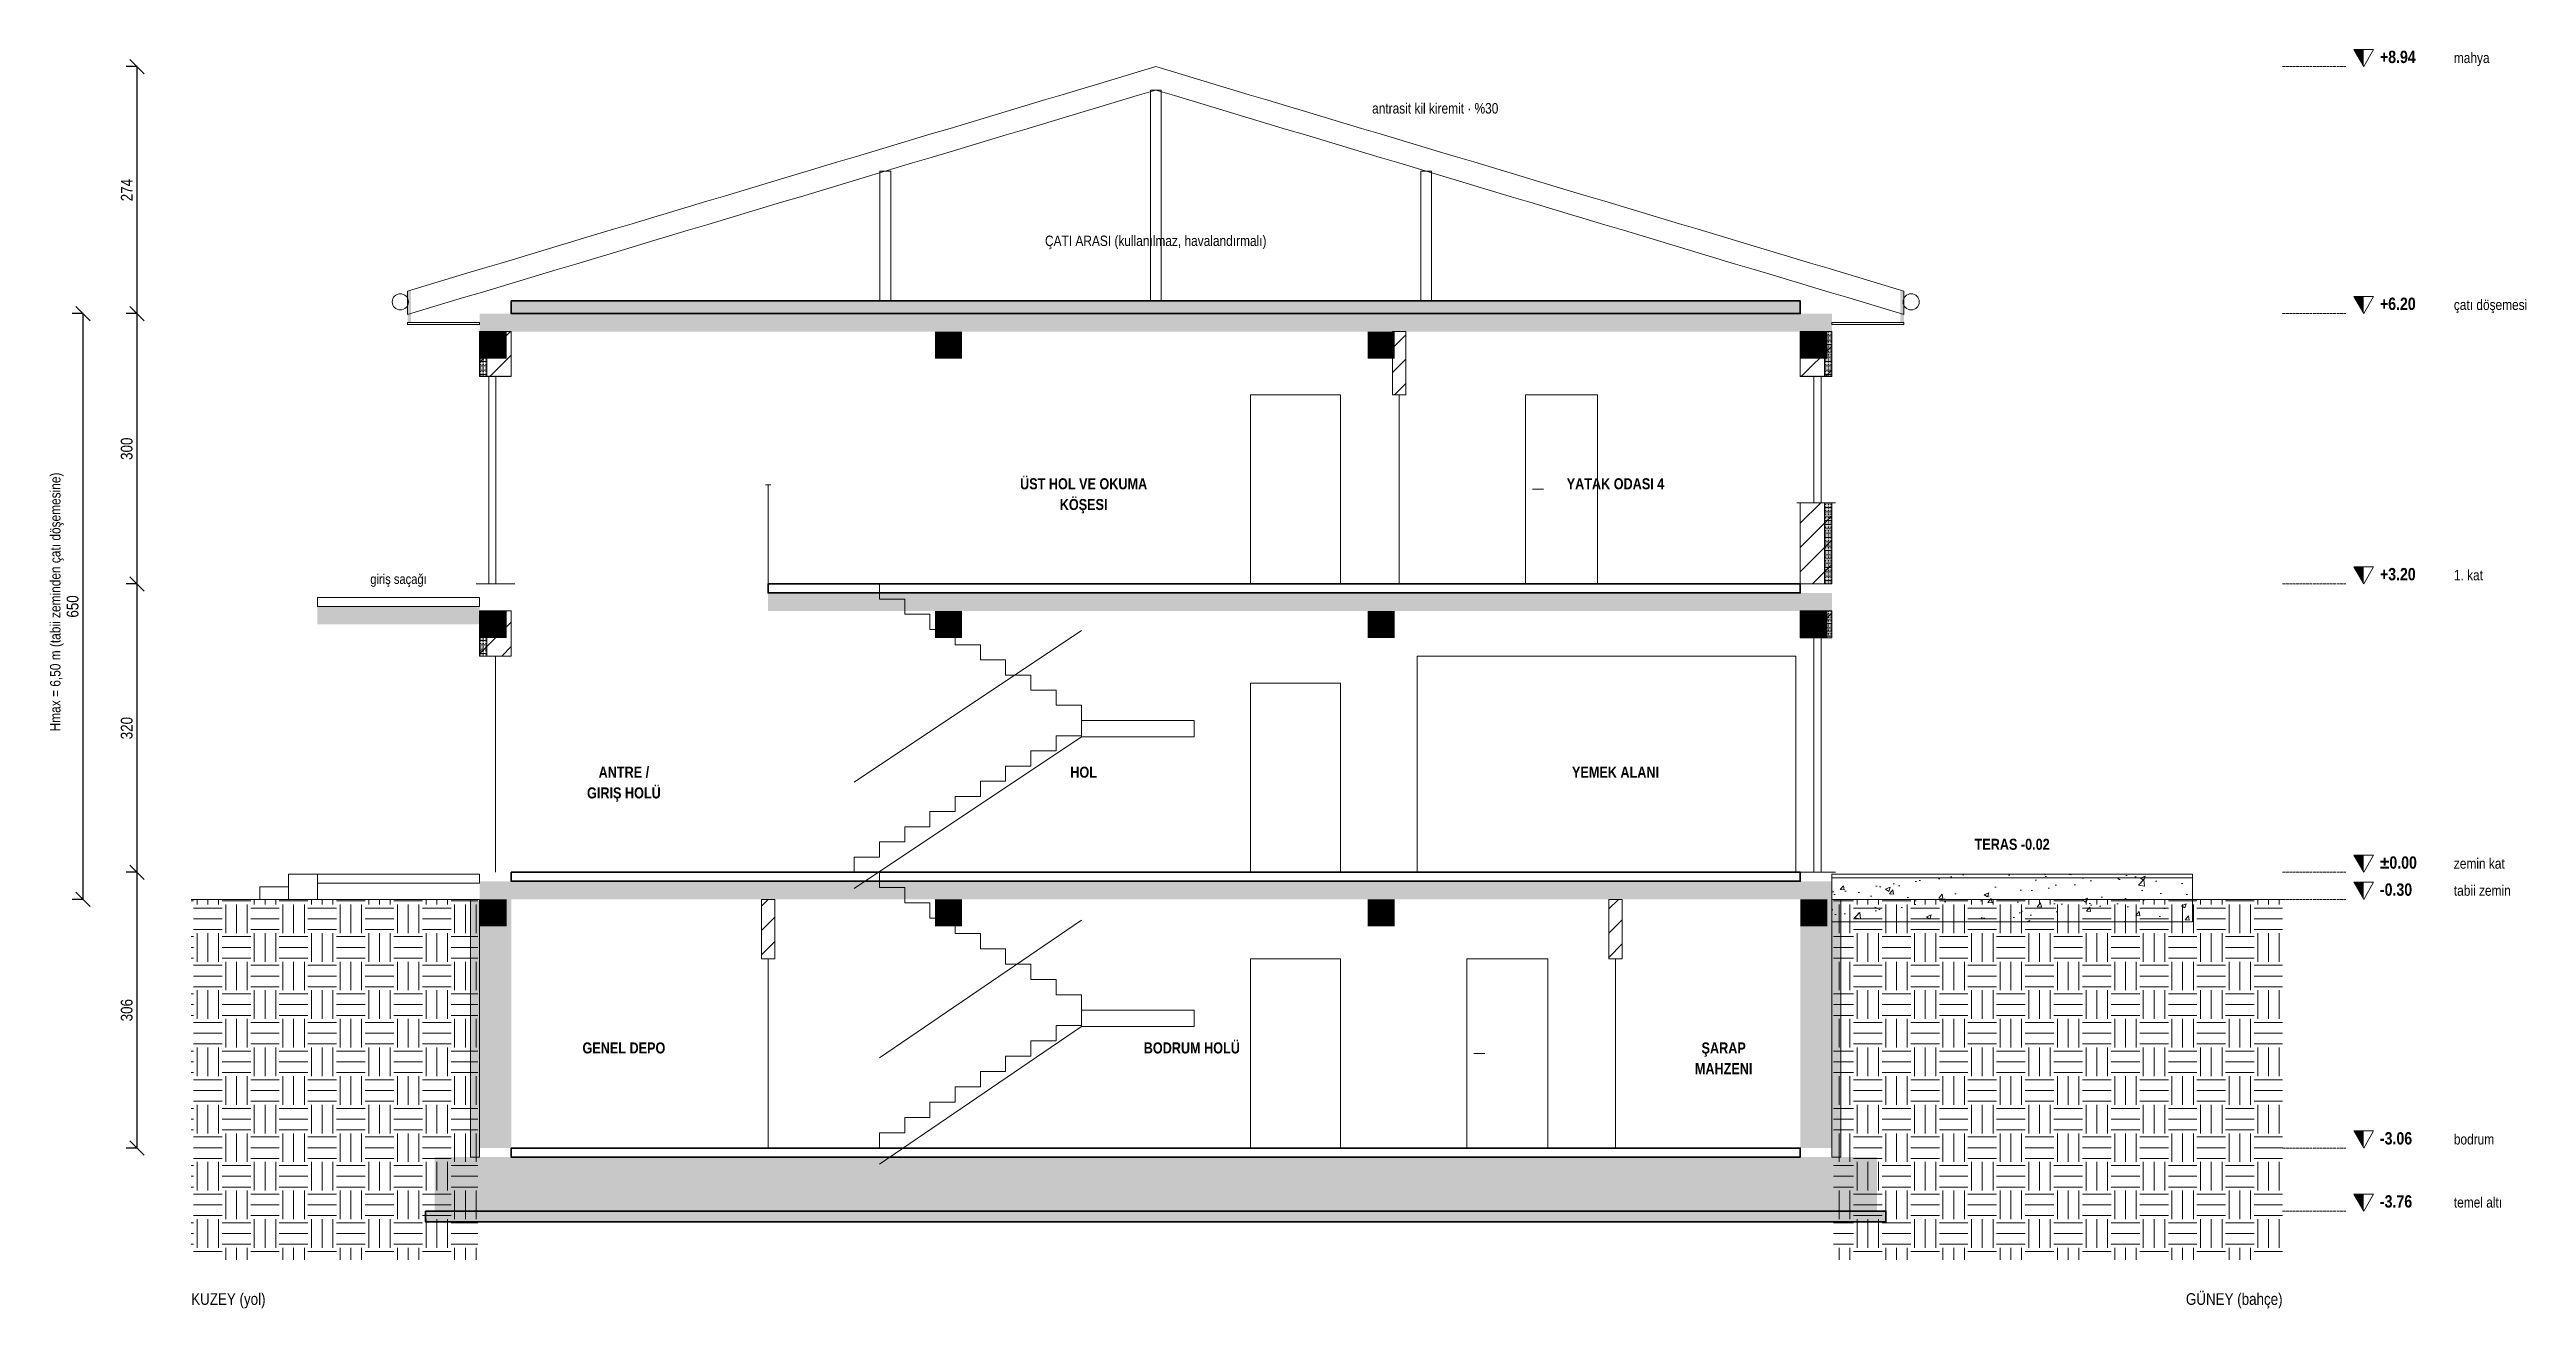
# Model space of a CAD drawing. Header units: centimetres. Extents: x -477 to 2271, y -484 to 913.
import ezdxf
from ezdxf.enums import TextEntityAlignment as Align

# ---------------------------------------------------------------- set-up
doc = ezdxf.new("R2010")
doc.units = ezdxf.units.CM
doc.header["$LTSCALE"] = 0.25
doc.linetypes.add('ACAD_ISO02W100', pattern=[15, 12, -3])
for name, color, linetype, lineweight in [('M-CKAP-KIREMIT', 66, 'Continuous', 9), ('M-CKAP-KIREMIT-2', 66, 'Continuous', 9), ('M-CKAP-KIREMIT-T', 8, 'Continuous', 5), ('M-CTAS-AHSAP', 234, 'Continuous', 20), ('M-CVRE-ZEMIN', 45, 'Continuous', 18), ('M-CVRE-ZEMIN-T', 8, 'Continuous', 5), ('M-DUVA-GAZBETON', 64, 'Continuous', 20), ('M-DUVA-GAZBETON-T', 8, 'Continuous', 5), ('M-GOST-DISOLCU', 40, 'Continuous', 9), ('M-GOST-KESITKOT', 46, 'Continuous', 9), ('M-GOST-MAHALPOZ', 7, 'Continuous', 9), ('M-GOST-YAZI', 2, 'Continuous', 9), ('M-ISYA-TASYUNU-T', 8, 'Continuous', 5), ('M-KALD-TAS', 45, 'Continuous', 9), ('M-KALD-TAS-T', 8, 'Continuous', 5), ('M-KORK-CAM', 100, 'Continuous', 9), ('M-MERD-BETONARME-2', 6, 'Continuous', 9), ('M-PNKS-ALUMINYUM', 171, 'Continuous', 9), ('M-PNKS-ALUMINYUM-2', 171, 'Continuous', 9), ('M-TASI-BETONARME', 5, 'Continuous', 35), ('M-TASI-BETONARME-T', 250, 'Continuous', 5)]:
    doc.layers.add(name, color=color, linetype=linetype, lineweight=lineweight)
doc.styles.add('YAZI', font='arialn.ttf')
doc.styles.add('YAZI-KALIN', font='arialnb.ttf')
doc.dimstyles.new('MIMARI-1-100', dxfattribs={"dimscale": 10, "dimtxt": 1.296, "dimasz": 2.5, "dimexe": 1.2, "dimexo": 0, "dimgap": 0.5, "dimtad": 1, "dimdec": 0, "dimtxsty": 'YAZI', "dimtsz": 0.8, "dimcen": 2.5, "dimclrd": 256, "dimclre": 256, "dimclrt": 256, "dimazin": 3, "dimtfac": 1, "dimtmove": 0, "dimatfit": 3})

msp = doc.modelspace()

# ---------------------------------------------------------------- texts
at = {"layer": 'M-GOST-KESITKOT'}
for s, height, style, p in [('+8.94', 13.68, 'YAZI-KALIN', (2108, 898)), ('mahya', 11.52, 'YAZI', (2190, 898)), ('+6.20', 13.68, 'YAZI-KALIN', (2108, 624)), ('çatı döşemesi', 11.52, 'YAZI', (2190, 624)), ('+3.20', 13.68, 'YAZI-KALIN', (2108, 324)), ('1. kat', 11.52, 'YAZI', (2190, 324)), ('%%p0.00', 13.68, 'YAZI-KALIN', (2108, 4)), ('zemin kat', 11.52, 'YAZI', (2190, 4)), ('-0.30', 13.68, 'YAZI-KALIN', (2108, -26)), ('tabii zemin', 11.52, 'YAZI', (2190, -26)), ('-3.06', 13.68, 'YAZI-KALIN', (2108, -302)), ('bodrum', 11.52, 'YAZI', (2190, -302)), ('-3.76', 13.68, 'YAZI-KALIN', (2108, -372)), ('temel altı', 11.52, 'YAZI', (2190, -372))]:
    msp.add_text(s, height=height, dxfattribs=dict(at, style=style)).set_placement(p)
at = {"layer": 'M-GOST-KESITKOT', "style": 'YAZI'}
msp.add_text('Hmax = 6,50 m (tabii zeminden çatı döşemesine)', height=11.52, rotation=90, dxfattribs=at).set_placement((-465, 300), align=Align.CENTER)
at = {"layer": 'M-GOST-MAHALPOZ', "style": 'YAZI-KALIN'}
for s, p in [('ÜST HOL VE OKUMA', (670, 425)), ('KÖŞESI', (670, 402)), ('YATAK ODASI 4', (1260, 425)), ('ANTRE /', (160, 105)), ('HOL', (670, 105)), ('YEMEK ALANI', (1260, 105)), ('GIRIŞ HOLÜ', (160, 82)), ('GENEL DEPO', (160, -201)), ('BODRUM HOLÜ', (790, -201)), ('ŞARAP', (1380, -201)), ('MAHZENI', (1380, -224))]:
    msp.add_text(s, height=12.24, dxfattribs=at).set_placement(p, align=Align.CENTER)
at = {"layer": 'M-GOST-YAZI', "style": 'YAZI'}
for s, height, p in [('antrasit kil kiremit · %30', 11.52, (990, 842)), ('KUZEY (yol)', 12.96, (-320, -480))]:
    msp.add_text(s, height=height, dxfattribs=at).set_placement(p)
at = {"layer": 'M-GOST-YAZI'}
for s, height, style, p in [('ÇATI ARASI (kullanılmaz, havalandırmalı)', 11.52, 'YAZI', (750, 695)), ('giriş saçağı', 10.8, 'YAZI', (-90, 320)), ('TERAS -0.02', 12.24, 'YAZI-KALIN', (1700, 25))]:
    msp.add_text(s, height=height, dxfattribs=dict(at, style=style)).set_placement(p, align=Align.CENTER)
at = {"layer": 'M-GOST-YAZI', "style": 'YAZI'}
msp.add_text('GÜNEY (bahçe)', height=12.96, dxfattribs=at).set_placement((2000, -480), align=Align.RIGHT)

# ---------------------------------------------------------------- dimensions: what is measured, and where the dimension line sits
at = {"layer": 'M-GOST-DISOLCU'}
for base, p1, p2 in [((-380, 620), (-380, 620), (-380, 894)), ((-440, -30), (-440, -30), (-440, 620)), ((-380, 320), (-380, 320), (-380, 620)), ((-380, 0), (-380, 0), (-380, 320)), ((-380, -306), (-380, -306), (-380, 0))]:
    msp.add_linear_dim(base=base, p1=p1, p2=p2, angle=90, dimstyle='MIMARI-1-100', dxfattribs=at).render()

# ---------------------------------------------------------------- hatches: boundary and pattern name
at = {"layer": 'M-CKAP-KIREMIT-T'}
h = msp.add_hatch(color=256, dxfattribs=at)
h.dxf.hatch_style = 1
h.paths.add_polyline_path([(-80, 645), (-76, 645), (-76, 610), (-80, 610)])
h = msp.add_hatch(color=256, dxfattribs=at)
h.dxf.hatch_style = 1
h.paths.add_polyline_path([(1576, 645), (1580, 645), (1580, 610), (1576, 610)])
at = {"layer": 'M-CVRE-ZEMIN-T'}
h = msp.add_hatch(dxfattribs=at)
h.set_pattern_fill('EARTH', scale=5)
h.paths.add_polyline_path([(-320, -30), (-2, -30), (-2, -430), (-320, -430)])
h = msp.add_hatch(dxfattribs=at)
h.set_pattern_fill('EARTH', scale=5)
h.paths.add_polyline_path([(1502, -30), (2000, -30), (2000, -430), (1502, -430)])
at = {"layer": 'M-DUVA-GAZBETON-T'}
h = msp.add_hatch(dxfattribs=at)
h.set_pattern_fill('ANSI31', scale=6)
h.paths.add_polyline_path([(0, 600), (35, 600), (35, 550), (0, 550)])
h = msp.add_hatch(dxfattribs=at)
h.set_pattern_fill('ANSI31', scale=6)
h.paths.add_polyline_path([(1012.5, 600), (1027.5, 600), (1027.5, 530), (1012.5, 530)])
h = msp.add_hatch(dxfattribs=at)
h.set_pattern_fill('ANSI31', scale=6)
h.paths.add_polyline_path([(1465, 600), (1500, 600), (1500, 550), (1465, 550)])
h = msp.add_hatch(dxfattribs=at)
h.set_pattern_fill('ANSI31', scale=6)
h.paths.add_polyline_path([(1465, 410), (1500, 410), (1500, 320), (1465, 320)])
h = msp.add_hatch(dxfattribs=at)
h.set_pattern_fill('ANSI31', scale=6)
h.paths.add_polyline_path([(0, 290), (35, 290), (35, 240), (0, 240)])
h = msp.add_hatch(dxfattribs=at)
h.set_pattern_fill('ANSI31', scale=6)
h.paths.add_polyline_path([(1465, 290), (1500, 290), (1500, 260), (1465, 260)])
h = msp.add_hatch(color=256, dxfattribs=at)
h.dxf.hatch_style = 1
h.paths.add_polyline_path([(0, -30), (35, -30), (35, -306), (0, -306)])
h = msp.add_hatch(dxfattribs=at)
h.set_pattern_fill('ANSI31', scale=6)
h.paths.add_polyline_path([(312.5, -30), (327.5, -30), (327.5, -96), (312.5, -96)])
h = msp.add_hatch(dxfattribs=at)
h.set_pattern_fill('ANSI31', scale=6)
h.paths.add_polyline_path([(1252.5, -30), (1267.5, -30), (1267.5, -96), (1252.5, -96)])
h = msp.add_hatch(color=256, dxfattribs=at)
h.dxf.hatch_style = 1
h.paths.add_polyline_path([(1465, -30), (1500, -30), (1500, -306), (1465, -306)])
at = {"layer": 'M-GOST-KESITKOT'}
h = msp.add_hatch(color=256, dxfattribs=at)
h.dxf.hatch_style = 1
h.paths.add_polyline_path([(2079, 913), (2090, 913), (2090, 894)])
h = msp.add_hatch(color=256, dxfattribs=at)
h.dxf.hatch_style = 1
h.paths.add_polyline_path([(2079, 639), (2090, 639), (2090, 620)])
h = msp.add_hatch(color=256, dxfattribs=at)
h.dxf.hatch_style = 1
h.paths.add_polyline_path([(2079, 339), (2090, 339), (2090, 320)])
h = msp.add_hatch(color=256, dxfattribs=at)
h.dxf.hatch_style = 1
h.paths.add_polyline_path([(2079, 19), (2090, 19), (2090, 0)])
h = msp.add_hatch(color=256, dxfattribs=at)
h.dxf.hatch_style = 1
h.paths.add_polyline_path([(2079, -11), (2090, -11), (2090, -30)])
h = msp.add_hatch(color=256, dxfattribs=at)
h.dxf.hatch_style = 1
h.paths.add_polyline_path([(2079, -287), (2090, -287), (2090, -306)])
h = msp.add_hatch(color=256, dxfattribs=at)
h.dxf.hatch_style = 1
h.paths.add_polyline_path([(2079, -357), (2090, -357), (2090, -376)])
at = {"layer": 'M-ISYA-TASYUNU-T'}
h = msp.add_hatch(dxfattribs=at)
h.set_pattern_fill('INSUL', scale=0.5)
h.paths.add_polyline_path([(35, 634), (1465, 634), (1465, 620), (35, 620)])
h = msp.add_hatch(dxfattribs=at)
h.set_pattern_fill('INSUL', scale=0.5)
h.paths.add_polyline_path([(0, 600), (8, 600), (8, 550), (0, 550)])
h = msp.add_hatch(dxfattribs=at)
h.set_pattern_fill('INSUL', scale=0.5)
h.paths.add_polyline_path([(1492, 600), (1500, 600), (1500, 550), (1492, 550)])
h = msp.add_hatch(dxfattribs=at)
h.set_pattern_fill('INSUL', scale=0.5)
h.paths.add_polyline_path([(1492, 410), (1500, 410), (1500, 320), (1492, 320)])
h = msp.add_hatch(dxfattribs=at)
h.set_pattern_fill('INSUL', scale=0.5)
h.paths.add_polyline_path([(0, 290), (8, 290), (8, 240), (0, 240)])
h = msp.add_hatch(dxfattribs=at)
h.set_pattern_fill('INSUL', scale=0.5)
h.paths.add_polyline_path([(1492, 290), (1500, 290), (1500, 260), (1492, 260)])
h = msp.add_hatch(dxfattribs=at)
h.set_pattern_fill('INSUL', scale=0.5)
h.paths.add_polyline_path([(-10, -30), (0, -30), (0, -316), (-10, -316)])
h = msp.add_hatch(dxfattribs=at)
h.set_pattern_fill('INSUL', scale=0.5)
h.paths.add_polyline_path([(1500, -30), (1510, -30), (1510, -316), (1500, -316)])
at = {"layer": 'M-KALD-TAS-T'}
h = msp.add_hatch(color=256, dxfattribs=at)
h.dxf.hatch_style = 1
h.paths.add_polyline_path([(-180, 295), (0, 295), (0, 275), (-180, 275)])
at = {"layer": 'M-PNKS-ALUMINYUM'}
h = msp.add_hatch(color=256, dxfattribs=at)
h.dxf.hatch_style = 1
h.paths.add_polyline_path([(0, 552), (35, 552), (35, 550), (0, 550)])
h = msp.add_hatch(color=256, dxfattribs=at)
h.dxf.hatch_style = 1
h.paths.add_polyline_path([(1465, 552), (1500, 552), (1500, 550), (1465, 550)])
h = msp.add_hatch(color=256, dxfattribs=at)
h.dxf.hatch_style = 1
h.paths.add_polyline_path([(1465, 262), (1500, 262), (1500, 260), (1465, 260)])
at = {"layer": 'M-TASI-BETONARME-T'}
h = msp.add_hatch(color=256, dxfattribs=at)
h.dxf.hatch_style = 1
h.paths.add_polyline_path([(0, 620), (1500, 620), (1500, 600), (0, 600)])
h = msp.add_hatch(color=256, dxfattribs=at)
h.dxf.hatch_style = 1
h.paths.add_polyline_path([(0, 600), (30, 600), (30, 570), (0, 570)])
h = msp.add_hatch(color=256, dxfattribs=at)
h.dxf.hatch_style = 1
h.paths.add_polyline_path([(505, 600), (535, 600), (535, 570), (505, 570)])
h = msp.add_hatch(color=256, dxfattribs=at)
h.dxf.hatch_style = 1
h.paths.add_polyline_path([(985, 600), (1015, 600), (1015, 570), (985, 570)])
h = msp.add_hatch(color=256, dxfattribs=at)
h.dxf.hatch_style = 1
h.paths.add_polyline_path([(1465, 600), (1495, 600), (1495, 570), (1465, 570)])
h = msp.add_hatch(color=256, dxfattribs=at)
h.dxf.hatch_style = 1
h.paths.add_polyline_path([(320, 310), (1500, 310), (1500, 290), (320, 290)])
h = msp.add_hatch(color=256, dxfattribs=at)
h.dxf.hatch_style = 1
h.paths.add_polyline_path([(0, 290), (30, 290), (30, 260), (0, 260)])
h = msp.add_hatch(color=256, dxfattribs=at)
h.dxf.hatch_style = 1
h.paths.add_polyline_path([(505, 290), (535, 290), (535, 260), (505, 260)])
h = msp.add_hatch(color=256, dxfattribs=at)
h.dxf.hatch_style = 1
h.paths.add_polyline_path([(985, 290), (1015, 290), (1015, 260), (985, 260)])
h = msp.add_hatch(color=256, dxfattribs=at)
h.dxf.hatch_style = 1
h.paths.add_polyline_path([(1465, 290), (1495, 290), (1495, 260), (1465, 260)])
h = msp.add_hatch(color=256, dxfattribs=at)
h.dxf.hatch_style = 1
h.paths.add_polyline_path([(0, -10), (1500, -10), (1500, -30), (0, -30)])
h = msp.add_hatch(dxfattribs=at)
h.set_pattern_fill('AR-CONC', scale=0.3)
h.paths.add_polyline_path([(1500, -2), (1900, -2), (1900, -55), (1500, -55)])
h = msp.add_hatch(color=256, dxfattribs=at)
h.dxf.hatch_style = 1
h.paths.add_polyline_path([(0, -30), (30, -30), (30, -60), (0, -60)])
h = msp.add_hatch(color=256, dxfattribs=at)
h.dxf.hatch_style = 1
h.paths.add_polyline_path([(505, -30), (535, -30), (535, -60), (505, -60)])
h = msp.add_hatch(color=256, dxfattribs=at)
h.dxf.hatch_style = 1
h.paths.add_polyline_path([(985, -30), (1015, -30), (1015, -60), (985, -60)])
h = msp.add_hatch(color=256, dxfattribs=at)
h.dxf.hatch_style = 1
h.paths.add_polyline_path([(1465, -30), (1495, -30), (1495, -60), (1465, -60)])
h = msp.add_hatch(color=256, dxfattribs=at)
h.dxf.hatch_style = 1
h.paths.add_polyline_path([(-50, -316), (1550, -316), (1550, -376), (-50, -376)])
h = msp.add_hatch(dxfattribs=at)
h.set_pattern_fill('AR-CONC', scale=0.3)
h.paths.add_polyline_path([(-60, -376), (1560, -376), (1560, -388), (-60, -388)])

# ---------------------------------------------------------------- linework, layer by layer
at = {"layer": 'M-CKAP-KIREMIT'}
for points in [[(-80, 610), (0, 610), (0, 608), (-80, 608)], [(1500, 610), (1580, 610), (1580, 608), (1500, 608)]]:
    msp.add_lwpolyline(points, close=True, dxfattribs=at)
for centre in [(-88, 633), (1588, 633)]:
    msp.add_circle(centre, 9, dxfattribs=at)
at = {"layer": 'M-CKAP-KIREMIT-2'}
msp.add_lwpolyline([(-80, 645), (-59.2, 651.2), (-38.5, 657.4), (-17.8, 663.7), (3, 669.9), (23.8, 676.1), (44.5, 682.4), (65.3, 688.6), (86, 694.8), (106.7, 701), (127.5, 707.2), (148.3, 713.5), (169, 719.7), (189.7, 725.9), (210.5, 732.2), (231.2, 738.4), (252, 744.6), (272.8, 750.8), (293.5, 757), (314.2, 763.3), (335, 769.5), (355.8, 775.7), (376.5, 782), (397.2, 788.2), (418, 794.4), (438.8, 800.6), (459.5, 806.9), (480.3, 813.1), (501, 819.3), (521.8, 825.5), (542.5, 831.7), (563.2, 838), (584, 844.2), (604.8, 850.4), (625.5, 856.7), (646.2, 862.9), (667, 869.1), (687.8, 875.3), (708.5, 881.5), (729.3, 887.8), (750, 894), (770.7, 887.8), (791.5, 881.5), (812.3, 875.3), (833, 869.1), (853.8, 862.9), (874.5, 856.7), (895.2, 850.4), (916, 844.2), (936.8, 838), (957.5, 831.7), (978.2, 825.5), (999, 819.3), (1019.8, 813.1), (1040.5, 806.9), (1061.2, 800.6), (1082, 794.4), (1102.8, 788.2), (1123.5, 782), (1144.2, 775.7), (1165, 769.5), (1185.8, 763.3), (1206.5, 757), (1227.3, 750.8), (1248, 744.6), (1268.8, 738.4), (1289.5, 732.2), (1310.2, 725.9), (1331, 719.7), (1351.8, 713.5), (1372.5, 707.2), (1393.3, 701), (1414, 694.8), (1434.8, 688.6), (1455.5, 682.4), (1476.2, 676.1), (1497, 669.9), (1517.8, 663.7), (1538.5, 657.4), (1559.2, 651.2), (1580, 645), (1580, 619), (1559.2, 625.2), (1538.5, 631.4), (1517.8, 637.7), (1497, 643.9), (1476.2, 650.1), (1455.5, 656.4), (1434.8, 662.6), (1414, 668.8), (1393.3, 675), (1372.5, 681.2), (1351.8, 687.5), (1331, 693.7), (1310.2, 699.9), (1289.5, 706.2), (1268.8, 712.4), (1248, 718.6), (1227.3, 724.8), (1206.5, 731.1), (1185.8, 737.3), (1165, 743.5), (1144.2, 749.7), (1123.5, 756), (1102.8, 762.2), (1082, 768.4), (1061.2, 774.6), (1040.5, 780.9), (1019.8, 787.1), (999, 793.3), (978.2, 799.5), (957.5, 805.7), (936.8, 812), (916, 818.2), (895.2, 824.4), (874.5, 830.7), (853.8, 836.9), (833, 843.1), (812.3, 849.3), (791.5, 855.6), (770.7, 861.8), (750, 868), (729.3, 861.8), (708.5, 855.6), (687.8, 849.3), (667, 843.1), (646.2, 836.9), (625.5, 830.7), (604.8, 824.4), (584, 818.2), (563.2, 812), (542.5, 805.7), (521.8, 799.5), (501, 793.3), (480.3, 787.1), (459.5, 780.9), (438.8, 774.6), (418, 768.4), (397.2, 762.2), (376.5, 756), (355.8, 749.7), (335, 743.5), (314.2, 737.3), (293.5, 731.1), (272.8, 724.8), (252, 718.6), (231.2, 712.4), (210.5, 706.2), (189.7, 699.9), (169, 693.7), (148.3, 687.5), (127.5, 681.2), (106.7, 675), (86, 668.8), (65.3, 662.6), (44.5, 656.4), (23.8, 650.1), (3, 643.9), (-17.8, 637.7), (-38.5, 631.4), (-59.2, 625.2), (-80, 619)], close=True, dxfattribs=at)
msp.add_lwpolyline([(-80, 645), (-59.2, 651.2), (-38.5, 657.4), (-17.8, 663.7), (3, 669.9), (23.8, 676.1), (44.5, 682.4), (65.3, 688.6), (86, 694.8), (106.7, 701), (127.5, 707.2), (148.3, 713.5), (169, 719.7), (189.7, 725.9), (210.5, 732.2), (231.2, 738.4), (252, 744.6), (272.8, 750.8), (293.5, 757), (314.2, 763.3), (335, 769.5), (355.8, 775.7), (376.5, 782), (397.2, 788.2), (418, 794.4), (438.8, 800.6), (459.5, 806.9), (480.3, 813.1), (501, 819.3), (521.8, 825.5), (542.5, 831.7), (563.2, 838), (584, 844.2), (604.8, 850.4), (625.5, 856.7), (646.2, 862.9), (667, 869.1), (687.8, 875.3), (708.5, 881.5), (729.3, 887.8), (750, 894), (770.7, 887.8), (791.5, 881.5), (812.3, 875.3), (833, 869.1), (853.8, 862.9), (874.5, 856.7), (895.2, 850.4), (916, 844.2), (936.8, 838), (957.5, 831.7), (978.2, 825.5), (999, 819.3), (1019.8, 813.1), (1040.5, 806.9), (1061.2, 800.6), (1082, 794.4), (1102.8, 788.2), (1123.5, 782), (1144.2, 775.7), (1165, 769.5), (1185.8, 763.3), (1206.5, 757), (1227.3, 750.8), (1248, 744.6), (1268.8, 738.4), (1289.5, 732.2), (1310.2, 725.9), (1331, 719.7), (1351.8, 713.5), (1372.5, 707.2), (1393.3, 701), (1414, 694.8), (1434.8, 688.6), (1455.5, 682.4), (1476.2, 676.1), (1497, 669.9), (1517.8, 663.7), (1538.5, 657.4), (1559.2, 651.2), (1580, 645)], dxfattribs=at)
at = {"layer": 'M-CTAS-AHSAP'}
for points in [[(744, 868), (756, 868), (756, 634), (744, 634)], [(444, 778), (456, 778), (456, 634), (444, 634)], [(1044, 778), (1056, 778), (1056, 634), (1044, 634)]]:
    msp.add_lwpolyline(points, close=True, dxfattribs=at)
at = {"layer": 'M-CVRE-ZEMIN'}
for p, q in [((-320, -30), (0, -30)), ((1500, -30), (2000, -30))]:
    msp.add_line(p, q, dxfattribs=at)
at = {"layer": 'M-DUVA-GAZBETON'}
msp.add_line((317, 430), (323, 430), dxfattribs=at)
for points in [[(0, 600), (35, 600), (35, 550), (0, 550)], [(0, 600), (8, 600), (8, 550), (0, 550)], [(1012.5, 600), (1027.5, 600), (1027.5, 530), (1012.5, 530)], [(1465, 600), (1500, 600), (1500, 550), (1465, 550)], [(1492, 600), (1500, 600), (1500, 550), (1492, 550)], [(1465, 410), (1500, 410), (1500, 320), (1465, 320)], [(1492, 410), (1500, 410), (1500, 320), (1492, 320)], [(0, 290), (35, 290), (35, 240), (0, 240)], [(0, 290), (8, 290), (8, 240), (0, 240)], [(1465, 290), (1500, 290), (1500, 260), (1465, 260)], [(1492, 290), (1500, 290), (1500, 260), (1492, 260)], [(-10, -30), (0, -30), (0, -316), (-10, -316)], [(312.5, -30), (327.5, -30), (327.5, -96), (312.5, -96)], [(1252.5, -30), (1267.5, -30), (1267.5, -96), (1252.5, -96)], [(1500, -30), (1510, -30), (1510, -316), (1500, -316)]]:
    msp.add_lwpolyline(points, close=True, dxfattribs=at)
at = {"layer": 'M-GOST-KESITKOT', "linetype": 'ACAD_ISO02W100'}
for p, q in [((2000, 894), (2070, 894)), ((2000, 620), (2070, 620)), ((2000, 320), (2070, 320)), ((2000, 0), (2070, 0)), ((2000, -30), (2070, -30)), ((2000, -306), (2070, -306)), ((2000, -376), (2070, -376))]:
    msp.add_line(p, q, dxfattribs=at)
at = {"layer": 'M-GOST-KESITKOT'}
for points in [[(2079, 913), (2101, 913), (2090, 894)], [(2079, 639), (2101, 639), (2090, 620)], [(2079, 339), (2101, 339), (2090, 320)], [(2079, 19), (2101, 19), (2090, 0)], [(2079, -11), (2101, -11), (2090, -30)], [(2079, -287), (2101, -287), (2090, -306)], [(2079, -357), (2101, -357), (2090, -376)]]:
    msp.add_lwpolyline(points, close=True, dxfattribs=at)
at = {"layer": 'M-KALD-TAS'}
for points in [[(-180, 305), (0, 305), (0, 295), (-180, 295)], [(-244, -16), (-212, -16), (-212, -30), (-244, -30)], [(-212, -2), (-180, -2), (-180, -30), (-212, -30)], [(-180, -2), (0, -2), (0, -12), (-180, -12)], [(1500, -2), (1900, -2), (1900, -55), (1500, -55)], [(1500, -2), (1900, -2), (1900, -6), (1500, -6)]]:
    msp.add_lwpolyline(points, close=True, dxfattribs=at)
at = {"layer": 'M-KORK-CAM'}
for p, q in [((320, 320), (320, 430)), ((415.5, 100), (667.5, 268.4)), ((443.5, -206), (667.5, -53))]:
    msp.add_line(p, q, dxfattribs=at)
at = {"layer": 'M-MERD-BETONARME-2'}
for p, q in [((415.5, -18), (667.5, 150.4)), ((443.5, -324), (667.5, -171))]:
    msp.add_line(p, q, dxfattribs=at)
for points in [[(667.5, 168.4), (667.5, 185.3), (639.5, 185.3), (639.5, 202.1), (611.5, 202.1), (611.5, 218.9), (583.5, 218.9), (583.5, 235.8), (555.5, 235.8), (555.5, 252.6), (527.5, 252.6), (527.5, 269.5), (499.5, 269.5), (499.5, 286.3), (471.5, 286.3), (471.5, 303.2), (443.5, 303.2), (443.5, 320), (443.5, 320)], [(415.5, 0), (415.5, 16.8), (443.5, 16.8), (443.5, 33.7), (471.5, 33.7), (471.5, 50.5), (499.5, 50.5), (499.5, 67.4), (527.5, 67.4), (527.5, 84.2), (555.5, 84.2), (555.5, 101.1), (583.5, 101.1), (583.5, 117.9), (611.5, 117.9), (611.5, 134.7), (639.5, 134.7), (639.5, 151.6), (667.5, 151.6), (667.5, 168.4), (667.5, 168.4), (792.5, 168.4)], [(667.5, -153), (667.5, -136), (639.5, -136), (639.5, -119), (611.5, -119), (611.5, -102), (583.5, -102), (583.5, -85), (555.5, -85), (555.5, -68), (527.5, -68), (527.5, -51), (499.5, -51), (499.5, -34), (471.5, -34), (471.5, -17), (443.5, -17), (443.5, 0), (443.5, 0)], [(443.5, -306), (443.5, -289), (471.5, -289), (471.5, -272), (499.5, -272), (499.5, -255), (527.5, -255), (527.5, -238), (555.5, -238), (555.5, -221), (583.5, -221), (583.5, -204), (611.5, -204), (611.5, -187), (639.5, -187), (639.5, -170), (667.5, -170), (667.5, -153), (667.5, -153), (792.5, -153)]]:
    msp.add_lwpolyline(points, dxfattribs=at)
for points in [[(667.5, 168.4), (792.5, 168.4), (792.5, 150.4), (667.5, 150.4)], [(667.5, -153), (792.5, -153), (792.5, -171), (667.5, -171)]]:
    msp.add_lwpolyline(points, close=True, dxfattribs=at)
at = {"layer": 'M-PNKS-ALUMINYUM'}
for p, q in [((1020, 320), (1020, 530)), ((1461, 410), (1504, 410)), ((-4, 320), (39, 320)), ((17.5, 0), (17.5, 240)), ((1461, 0), (1504, 0)), ((320, -306), (320, -96)), ((1260, -306), (1260, -96))]:
    msp.add_line(p, q, dxfattribs=at)
for points in [[(10, 550), (18, 550), (18, 320), (10, 320)], [(1480, 550), (1488, 550), (1488, 410), (1480, 410)], [(1480, 260), (1488, 260), (1488, 0), (1480, 0)]]:
    msp.add_lwpolyline(points, close=True, dxfattribs=at)
at = {"layer": 'M-PNKS-ALUMINYUM-2'}
for p, q in [((1168, 425), (1180, 425)), ((1103, -201), (1115, -201))]:
    msp.add_line(p, q, dxfattribs=at)
for points in [[(855, 530), (955, 530), (955, 320), (855, 320)], [(1160, 530), (1240, 530), (1240, 320), (1160, 320)], [(1040, 240), (1460, 240), (1460, 0), (1040, 0)], [(855, 210), (955, 210), (955, 0), (855, 0)], [(855, -96), (955, -96), (955, -306), (855, -306)], [(1095, -96), (1185, -96), (1185, -306), (1095, -306)]]:
    msp.add_lwpolyline(points, close=True, dxfattribs=at)
at = {"layer": 'M-TASI-BETONARME'}
for points in [[(35, 634), (1465, 634), (1465, 620), (35, 620)], [(320, 320), (1465, 320), (1465, 310), (320, 310)], [(35, 0), (1465, 0), (1465, -10), (35, -10)], [(35, -306), (1465, -306), (1465, -316), (35, -316)], [(-60, -376), (1560, -376), (1560, -388), (-60, -388)]]:
    msp.add_lwpolyline(points, close=True, dxfattribs=at)

msp.set_redraw_order([(e.dxf.handle, doc.entitydb.next_handle()) for e in msp.query("TEXT MTEXT ATTDEF DIMENSION ARC_DIMENSION")])  # texts and dimensions are drawn at this point

doc.saveas('drawing.dxf')
